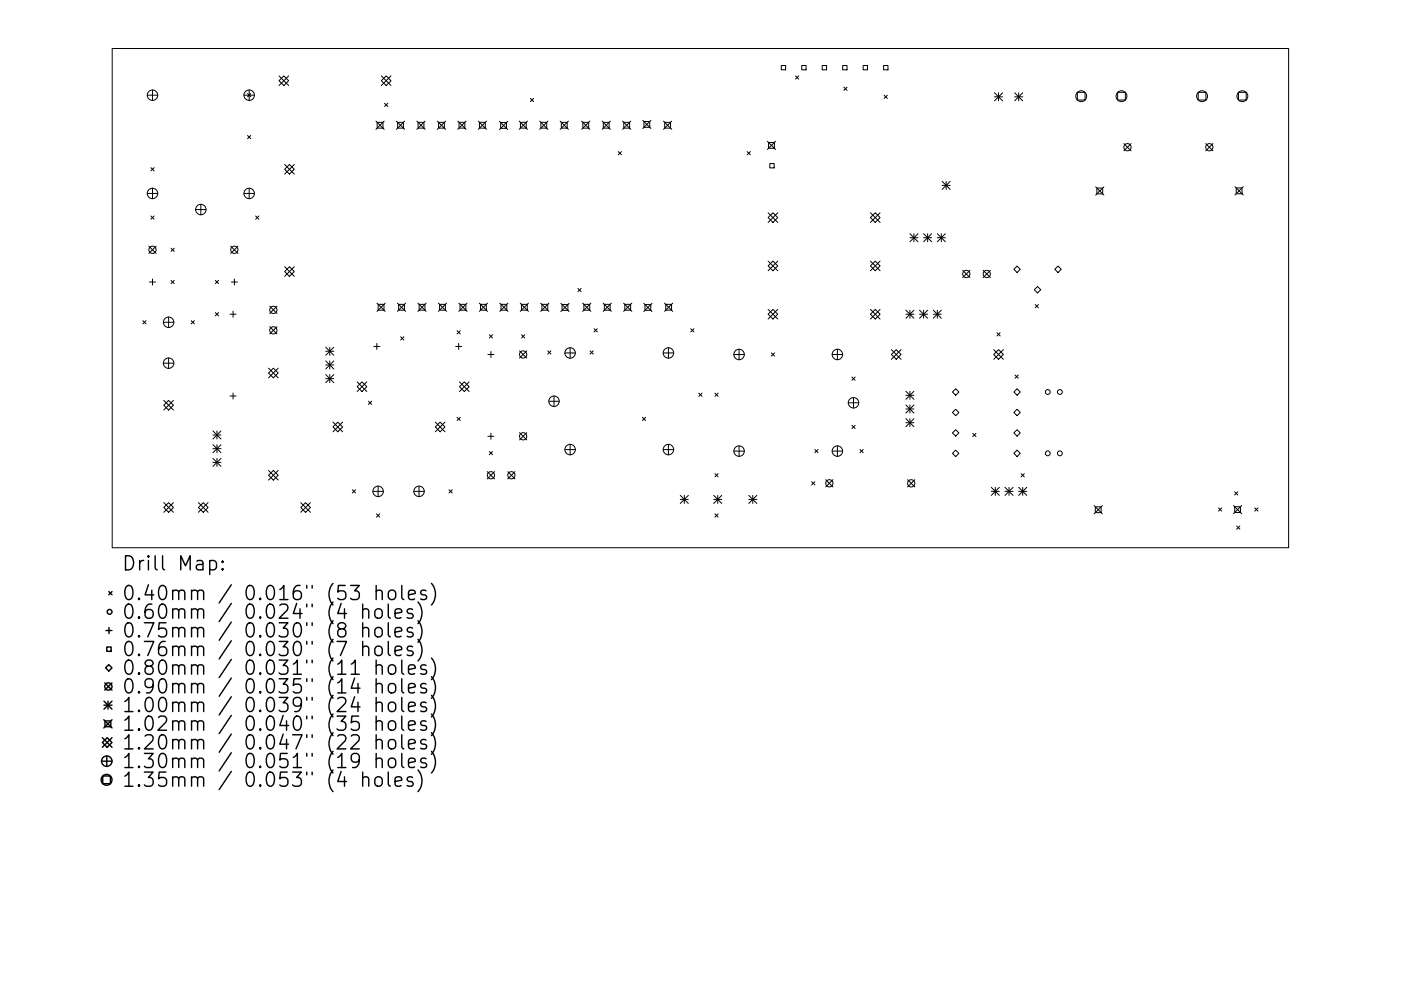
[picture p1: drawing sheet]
<svg xmlns="http://www.w3.org/2000/svg" width="297mm" height="210mm" viewBox="0 0 297 210" stroke-linecap="round" stroke-linejoin="round" font-family="sans-serif">
<defs><g id="words">
<g font-size="4.2">
<text x="25.7" y="121.1">Drill Map:</text>
<text x="25.7" y="127.4">0.40mm / 0.016&quot; (53 holes)</text>
<text x="25.7" y="131.3">0.60mm / 0.024&quot; (4 holes)</text>
<text x="25.7" y="135.3">0.75mm / 0.030&quot; (8 holes)</text>
<text x="25.7" y="139.2">0.76mm / 0.030&quot; (7 holes)</text>
<text x="25.7" y="143.2">0.80mm / 0.031&quot; (11 holes)</text>
<text x="25.7" y="147.2">0.90mm / 0.035&quot; (14 holes)</text>
<text x="25.7" y="151.1">1.00mm / 0.039&quot; (24 holes)</text>
<text x="25.7" y="155.1">1.02mm / 0.040&quot; (35 holes)</text>
<text x="25.7" y="159">1.20mm / 0.047&quot; (22 holes)</text>
<text x="25.7" y="163">1.30mm / 0.051&quot; (19 holes)</text>
<text x="25.7" y="167">1.35mm / 0.053&quot; (4 holes)</text>
</g>
</g></defs>
<g fill="none" stroke="#000" stroke-width=".21">
<path d="M23.8 10.3h249.4v105.9h-249.4zM32.3 19.1v2.2M52.5 19.9l.7 .6M52.8 19.1v2.2M53.2 19.9l-.7 .6M59.2 17.1l1-1 1 1-1 1zM59.2 16.1l2 2M61.2 16.1l-2 2M80.8 16.1l2.1 2M81.9 16.1l1 1-1 1-1.1-1zM82.9 16.1l-2.1 2M165.6 13.9h1v.9h-1z"/>
<path d="M168.7 16.1l.6 .7M169.3 16.1l-.6 .7M170 13.9h.9v.9h-.9zM174.3 13.9h.9v.9h-.9zM178.7 13.9h.9v.9h-.9zM178.9 18.5l.7 .7M179.6 18.5l-.7 .7M183 13.9h.9v.9h-.9zM187.3 13.9h1v.9h-1zM210.9 19.7l1.7 1.7M211.7 19.7v1.7M212.6 19.7l-1.7 1.7"/>
<path d="M215.1 19.7l1.7 1.7M216 19.7v1.7M216.8 19.7l-1.7 1.7M228.4 19.6h1.6v1.6h-1.6zM237 19.6h1.6v1.6h-1.6zM254 19.6h1.7v1.6h-1.7zM262.6 19.6h1.6v1.6h-1.6zM31.2 20.2h2.2M32 35.6l.7 .7M32.3 39.9v2.3M32.7 35.6l-.7 .7M51.7 20.2h2.2"/>
<path d="M52.5 28.7l.7 .7M52.8 39.9v2.3M53.2 28.7l-.7 .7M60.3 35.9l1.1-1 1 1-1 1zM60.3 34.9l2.1 2M62.4 34.9l-2.1 2M79.7 25.7l1.8 1.7M80 26h1.2v1.2h-1.2zM81.5 25.7l-1.8 1.7M81.5 21.9l.7 .7M82.2 21.9l-.7 .7M84 25.7l1.8 1.7"/>
<path d="M84.3 26h1.2v1.2h-1.2zM85.8 25.7l-1.8 1.7M88.4 25.7l1.7 1.7M88.6 26h1.3v1.2h-1.3zM90.1 25.7l-1.7 1.7M92.7 25.7l1.8 1.7M93 26h1.2v1.2h-1.2zM94.5 25.7l-1.8 1.7M97.1 25.7l1.7 1.7M97.3 26h1.3v1.2h-1.3zM98.8 25.7l-1.7 1.7M101.4 25.7l1.7 1.7"/>
<path d="M101.7 26h1.2v1.2h-1.2zM103.1 25.7l-1.7 1.7M105.9 25.7l1.7 1.8M106.2 26h1.2v1.2h-1.2zM107.6 25.7l-1.7 1.8M110.1 25.7l1.7 1.7M110.3 26h1.3v1.2h-1.3zM111.8 25.7l-1.7 1.7M112.5 20.9l.6 .7M113.1 20.9l-.6 .7M114.4 25.7l1.8 1.7M114.7 26h1.2v1.2h-1.2z"/>
<path d="M116.2 25.7l-1.8 1.7M118.8 25.7l1.7 1.7M119 26h1.3v1.2h-1.3zM120.5 25.7l-1.7 1.7M123.3 25.7l1.8 1.7M123.6 26h1.2v1.2h-1.2zM125.1 25.7l-1.8 1.7M127.7 25.7l1.7 1.7M127.9 26h1.2v1.2h-1.2zM129.4 25.7l-1.7 1.7M131.1 32.2l.7 .6M131.8 32.2l-.7 .6"/>
<path d="M132 25.7l1.7 1.7M132.3 26h1.2v1.2h-1.2zM133.7 25.7l-1.7 1.7M136.3 25.5l1.7 1.8M136.5 25.8h1.3v1.2h-1.3zM138 25.5l-1.7 1.8M140.7 25.7l1.7 1.7M140.9 26h1.3v1.2h-1.3zM142.4 25.7l-1.7 1.7M158.4 32.2l.7 .6M159.1 32.2l-.7 .6M162.7 30l1.7 1.7"/>
<path d="M163 30.2h1.2v1.3h-1.2zM163.2 34.7h.9v.9h-.9zM164.4 30l-1.7 1.7M187.5 20.2l.6 .7M188.1 20.2l-.6 .7M199.8 38.5l1.7 1.7M199.8 39.3h1.7M200.6 38.5v1.7M201.5 38.5l-1.7 1.7M210.9 20.5h1.7M215.1 20.5h1.7M232.3 39.6l1.7 1.8"/>
<path d="M232.6 39.9h1.2v1.2h-1.2zM234 39.6l-1.7 1.8M238.3 30.5l1.5 1.5M239.8 30.5l-1.5 1.5M255.6 30.5l1.6 1.5M257.2 30.5l-1.6 1.5M261.8 39.6l1.8 1.8M262.1 39.9h1.2v1.2h-1.2zM263.6 39.6l-1.8 1.8M31.2 41h2.2M31.6 52.2l1.5 1.6M31.7 59.8h1.3"/>
<path d="M32 45.8l.7 .7M32.3 59.2v1.3M32.7 45.8l-.7 .7M33.1 52.2l-1.5 1.6M36.3 52.7l.6 .6M36.3 59.5l.6 .7M36.9 52.7l-.6 .6M36.9 59.5l-.6 .7M41.5 44.5h2.2M42.6 43.3v2.3M45.7 59.5l.6 .7M46.3 59.5l-.6 .7"/>
<path d="M48.9 52.2l1.6 1.6M49 59.8h1.3M49.7 59.2v1.3M50.5 52.2l-1.6 1.6M51.7 41h2.2M54.2 45.8l.7 .7M54.9 45.8l-.7 .7M60.3 56.6l2.1 2M61.4 56.6l1 1-1 1-1.1-1zM62.4 56.6l-2.1 2M162.9 56.4l1-1 1 1-1 1zM162.9 46.2l1-1.1 1 1.1-1 1z"/>
<path d="M162.9 55.4l2 2M162.9 45.1l2 2.1M164.9 55.4l-2 2M164.9 45.1l-2 2.1M184.5 46.2l1.1-1.1 1 1.1-1 1zM184.5 55.4l2.1 2M184.5 45.1l2.1 2.1M185.6 55.4l1 1-1 1-1.1-1zM186.6 55.4l-2.1 2M186.6 45.1l-2.1 2.1M192.9 49.6l1.7 1.7M192.9 50.4h1.7"/>
<path d="M193.8 49.6v1.7M194.6 49.6l-1.7 1.7M195.8 50.4h1.7M195.8 49.6l1.7 1.7M196.7 49.6v1.7M197.5 49.6l-1.7 1.7M198.7 50.4h1.7M198.7 49.6l1.7 1.7M199.6 49.6v1.7M200.4 49.6l-1.7 1.7M204.1 57.4l1.5 1.5M205.6 57.4l-1.5 1.5"/>
<path d="M208.4 57.4l1.6 1.5M210 57.4l-1.6 1.5M215 57.1l.6-.6 .7 .6-.7 .7zM223.6 57.1l.7-.6 .7 .6-.7 .7zM30.3 68l.7 .7M31 68l-.7 .7M34.6 68.4h2.3M34.6 77.1h2.3M35.7 67.3v2.2M35.7 75.9v2.3M40.5 68l.7 .7M41.2 68l-.7 .7"/>
<path d="M45.7 66.3l.6 .7M46.3 66.3l-.6 .7M48.8 66.7h1.3M49.4 66v1.3M56.9 78.1l2.1 2.1M57.2 65l1.5 1.5M57.2 69.3l1.5 1.6M58 78.1l1 1-1 1.1-1.1-1.1zM58.7 65l-1.5 1.5M58.7 69.3l-1.5 1.6M59 78.1l-2.1 2.1M69.1 73.7l1.7 1.7"/>
<path d="M69.1 74.5h1.7M69.1 76.6l1.7 1.7M69.1 77.4h1.7M69.1 79.5l1.7 1.7M69.9 73.7v1.7M69.9 76.6v1.7M69.9 79.5v1.7M70.8 73.7l-1.7 1.7M70.8 76.6l-1.7 1.7M70.8 79.5l-1.7 1.7M79.3 73.5h1.2M79.9 72.9v1.2"/>
<path d="M79.9 64.3l1.8 1.8M80.2 64.6h1.2v1.2h-1.2zM81.7 64.3l-1.8 1.8M84.3 64.3l1.7 1.8M84.5 64.6h1.3v1.2h-1.3zM84.9 71.5l.7 .6M85.6 71.5l-.7 .6M86 64.3l-1.7 1.8M88.6 64.3l1.7 1.8M88.9 64.6h1.2v1.2h-1.2zM90.3 64.3l-1.7 1.8M92.9 64.3l1.8 1.8"/>
<path d="M93.2 64.6h1.2v1.2h-1.2zM94.7 64.3l-1.8 1.8M96.6 73.5h1.3M96.9 70.2l.7 .7M97.2 72.9v1.2M97.3 64.3l1.7 1.8M97.5 64.6h1.3v1.2h-1.3zM97.6 70.2l-.7 .7M99 64.3l-1.7 1.8M101.6 64.3l1.8 1.8M101.9 64.6h1.2v1.2h-1.2zM103.4 64.3l-1.8 1.8"/>
<path d="M103.4 75.2h1.3M103.7 71l.7 .7M104.1 74.6v1.2M104.4 71l-.7 .7M106 64.3l1.7 1.8M106.2 64.6h1.3v1.2h-1.3zM107.7 64.3l-1.7 1.8M110.1 74.4l1.6 1.6M110.3 64.3l1.7 1.8M110.6 64.6h1.2v1.2h-1.2zM110.6 71l.7 .7M111.3 71l-.7 .7"/>
<path d="M111.7 74.4l-1.6 1.6M112 64.3l-1.7 1.8M114.6 64.3l1.8 1.8M114.9 64.6h1.2v1.2h-1.2zM116.1 74.4l.7 .7M116.4 64.3l-1.8 1.8M116.8 74.4l-.7 .7M118.9 64.4l1.8 1.7M119.2 64.6h1.2v1.2h-1.2zM119.8 74.9h2.2M120.7 64.4l-1.8 1.7M120.9 73.8v2.2"/>
<path d="M122.5 61.2l.7 .7M123.2 61.2l-.7 .7M123.5 64.3l1.8 1.8M123.8 64.6h1.2v1.2h-1.2zM125.1 74.4l.7 .7M125.3 64.3l-1.8 1.8M125.8 74.4l-.7 .7M126 69.7l.6 .7M126.6 69.7l-.6 .7M127.9 64.3l1.7 1.8M128.1 64.6h1.3v1.2h-1.3zM129.6 64.3l-1.7 1.8"/>
<path d="M132.2 64.3l1.8 1.8M132.5 64.6h1.2v1.2h-1.2zM134 64.3l-1.8 1.8M136.5 64.4l1.7 1.7M136.7 64.6h1.3v1.2h-1.3zM138.2 64.4l-1.7 1.7M140.6 74.9h2.2M140.9 64.3l1.7 1.8M141.1 64.6h1.3v1.2h-1.3zM141.7 73.8v2.2M142.6 64.3l-1.7 1.8M146.5 69.7l.6 .7"/>
<path d="M147.1 69.7l-.6 .7M155.6 75.2h2.2M156.7 74.1v2.2M162.9 66.7l1-1.1 1 1.1-1 1zM162.9 65.6l2 2.1M163.5 74.9l.7 .7M164.2 74.9l-.7 .7M164.9 65.6l-2 2.1M176.4 75.2h2.3M177.5 74.1v2.2M180.6 80l.7 .7M181.3 80l-.7 .7"/>
<path d="M184.5 65.6l2.1 2.1M185.6 65.6l1 1.1-1 1-1.1-1zM186.6 65.6l-2.1 2.1M189 75.2l1-1 1 1-1 1zM189 74.2l2 2M191 74.2l-2 2M192.1 66.7h1.7M192.1 65.8l1.7 1.7M192.9 65.8v1.7M193.8 65.8l-1.7 1.7M195 66.7h1.7M195 65.8l1.7 1.7"/>
<path d="M195.8 65.8v1.7M196.7 65.8l-1.7 1.7M197.9 66.7h1.7M197.9 65.8l1.7 1.7M198.7 65.8v1.7M199.6 65.8l-1.7 1.7M210.7 75.2l1-1 1 1-1 1zM210.7 74.2l2 2M211.4 70.6l.7 .7M212.1 70.6l-.7 .7M212.7 74.2l-2 2M215.2 79.6l.7 .6"/>
<path d="M215.9 79.6l-.7 .6M219.3 61.5l.7-.7 .7 .7-.7 .7zM219.5 64.6l.7 .7M220.2 64.6l-.7 .7M34.7 86l1-1.1 1.1 1.1-1.1 1zM34.7 84.9l2.1 2.1M36.8 84.9l-2.1 2.1M45.1 91.4l1.8 1.7M45.1 92.3h1.8M45.1 94.3l1.8 1.8M45.1 95.2h1.8M45.1 97.2l1.8 1.8"/>
<path d="M45.1 98.1h1.8M46 91.4v1.7M46 94.3v1.8M46 97.2v1.8M46.9 91.4l-1.8 1.7M46.9 94.3l-1.8 1.8M46.9 97.2l-1.8 1.8M48.8 84h1.3M49.4 83.4v1.3M56.9 99.8l2.1 2.1M58 99.8l1 1-1 1.1-1.1-1.1zM59 99.8l-2.1 2.1"/>
<path d="M69.1 80.3h1.7M70.6 89.6l2 2M71.6 89.6l1 1-1 1-1-1zM72.6 89.6l-2 2M75.7 82l1-1 1.1 1-1.1 1.1zM75.7 81l2.1 2.1M77.8 81l-2.1 2.1M78.1 85.1l.7 .7M78.8 85.1l-.7 .7M92.3 90.6l1-1 1 1-1 1zM92.3 89.6l2 2M94.3 89.6l-2 2"/>
<path d="M96.9 88.5l.7 .7M97.4 82l1-1 1.1 1-1.1 1.1zM97.4 81l2.1 2.1M97.6 88.5l-.7 .7M99.5 81l-2.1 2.1M103.4 92.6h1.3M103.7 95.8l.7 .7M104.1 91.9v1.3M104.4 95.8l-.7 .7M110.1 91.8l1.6 1.5M111.7 91.8l-1.6 1.5M116.3 85.1h2.3"/>
<path d="M117.5 84v2.2M119.8 95.4h2.2M120.9 94.3v2.2M136.2 88.5l.7 .7M136.9 88.5l-.7 .7M140.6 95.4h2.2M141.7 94.3v2.2M148.2 83.4l.6 .7M148.8 83.4l-.6 .7M151.6 83.4l.7 .7M152.3 83.4l-.7 .7M155.6 95.7h2.2"/>
<path d="M156.7 94.6v2.2M172.8 95.4l.6 .7M173.4 95.4l-.6 .7M176.4 95.7h2.3M177.5 94.6v2.2M179.8 85.5h2.3M180.6 90.2l.7 .7M181 84.3v2.3M181.3 90.2l-.7 .7M182.3 95.4l.7 .7M183 95.4l-.7 .7M192.1 83l1.7 1.7"/>
<path d="M192.1 83.9h1.7M192.1 85.9l1.7 1.7M192.1 86.8h1.7M192.1 88.8l1.7 1.7M192.1 89.7h1.7M192.9 83v1.7M192.9 85.9v1.7M192.9 88.8v1.7M193.8 83l-1.7 1.7M193.8 85.9l-1.7 1.7M193.8 88.8l-1.7 1.7M201.9 87.5l.7-.7 .7 .7-.7 .7z"/>
<path d="M201.9 91.8l.7-.6 .7 .6-.7 .7zM202.6 82.5l.7 .7-.7 .7-.7-.7zM202.6 95.5l.7 .7-.7 .7-.7-.7zM206.2 92l.7 .6M206.9 92l-.7 .6M215 87.5l.6-.7 .7 .7-.7 .7zM215 91.8l.6-.6 .7 .6-.7 .7zM215.6 82.5l.7 .7-.7 .7-.6-.7zM215.6 95.5l.7 .7-.7 .7-.6-.7zM34.7 107.7l1-1.1 1.1 1.1-1.1 1zM34.7 106.6l2.1 2.1M36.8 106.6l-2.1 2.1"/>
<path d="M42.1 107.7l1-1.1 1 1.1-1 1zM42.1 106.6l2 2.1M44.1 106.6l-2 2.1M63.8 107.7l1-1.1 1 1.1-1 1zM63.8 106.6l2 2.1M65.8 106.6l-2 2.1M74.7 103.9l.7 .7M75.4 103.9l-.7 .7M79.1 104.3h2.2M79.8 109l.7 .7M80.2 103.1v2.3M80.5 109l-.7 .7"/>
<path d="M87.7 104.3h2.3M88.8 103.1v2.3M95.2 103.9l.7 .7M95.9 103.9l-.7 .7M103.3 100.1l1.6 1.5M104.9 100.1l-1.6 1.5M107.7 100.1l1.5 1.5M109.2 100.1l-1.5 1.5M144.2 106h1.7M144.2 105.1l1.7 1.7M145.1 105.1v1.7M145.9 105.1l-1.7 1.7"/>
<path d="M151.3 105.1l1.7 1.7M151.3 106h1.7M151.6 100.5l.7 .7M151.6 109l.7 .7M152.2 105.1v1.7M152.3 100.5l-.7 .7M152.3 109l-.7 .7M153 105.1l-1.7 1.7M158.8 106h1.7M158.8 105.1l1.7 1.7M159.6 105.1v1.7M160.5 105.1l-1.7 1.7"/>
<path d="M172.1 102.2l.7 .7M172.8 102.2l-.7 .7M175.1 101.8l1.5 1.5M176.6 101.8l-1.5 1.5M192.4 101.8l1.6 1.5M194 101.8l-1.6 1.5M210.2 103.4l1.7 1.7M210.2 104.3h1.7M211 103.4v1.7M211.9 103.4l-1.7 1.7M213.1 104.3h1.7M213.1 103.4l1.7 1.7"/>
<path d="M213.9 103.4v1.7M214.8 103.4l-1.7 1.7M216 104.3h1.7M216 103.4l1.7 1.7M216.5 100.5l.7 .7M216.8 103.4v1.7M217.2 100.5l-.7 .7M217.7 103.4l-1.7 1.7M232 107.3l1.7 1.7M232.2 107.5h1.3v1.3h-1.3zM233.7 107.3l-1.7 1.7M258.3 107.8l.7 .6"/>
<path d="M259 107.8l-.7 .6M261.5 107.2l1.8 1.8M261.8 104.3l.7 .7M261.8 107.5h1.2v1.2h-1.2zM262.2 111.6l.7 .7M262.5 104.3l-.7 .7M262.9 111.6l-.7 .7M263.3 107.2l-1.8 1.8M266 107.8l.7 .6M266.7 107.8l-.7 .6"/>
<circle cx="32.3" cy="20.2" r="1.11"/>
<circle cx="52.8" cy="20.2" r="1.11"/>
<circle cx="229.2" cy="20.4" r="1.15"/>
<circle cx="237.8" cy="20.4" r="1.15"/>
<circle cx="239" cy="31.2" r=".77"/>
<circle cx="254.9" cy="20.4" r="1.15"/>
<circle cx="256.4" cy="31.2" r=".77"/>
<circle cx="263.4" cy="20.4" r="1.15"/>
<circle cx="32.3" cy="41" r="1.11"/>
<circle cx="32.3" cy="53" r=".77"/>
<circle cx="42.6" cy="44.5" r="1.11"/>
<circle cx="49.7" cy="53" r=".77"/>
<circle cx="52.8" cy="41" r="1.11"/>
<circle cx="204.9" cy="58.1" r=".77"/>
<circle cx="209.2" cy="58.1" r=".77"/>
<circle cx="35.7" cy="68.4" r="1.11"/>
<circle cx="35.7" cy="77.1" r="1.11"/>
<circle cx="58" cy="65.7" r=".77"/>
<circle cx="58" cy="70.1" r=".77"/>
<circle cx="110.9" cy="75.2" r=".77"/>
<circle cx="120.9" cy="74.9" r="1.11"/>
<circle cx="141.7" cy="74.9" r="1.11"/>
<circle cx="156.7" cy="75.2" r="1.11"/>
<circle cx="177.5" cy="75.2" r="1.11"/>
<circle cx="110.9" cy="92.6" r=".77"/>
<circle cx="117.5" cy="85.1" r="1.11"/>
<circle cx="120.9" cy="95.4" r="1.11"/>
<circle cx="141.7" cy="95.4" r="1.11"/>
<circle cx="156.7" cy="95.7" r="1.11"/>
<circle cx="177.5" cy="95.7" r="1.11"/>
<circle cx="181" cy="85.5" r="1.11"/>
<circle cx="222.1" cy="96.2" r=".51"/>
<circle cx="222.1" cy="83.2" r=".51"/>
<circle cx="224.7" cy="96.2" r=".51"/>
<circle cx="224.7" cy="83.2" r=".51"/>
<circle cx="80.2" cy="104.3" r="1.11"/>
<circle cx="88.8" cy="104.3" r="1.11"/>
<circle cx="104.1" cy="100.8" r=".77"/>
<circle cx="108.4" cy="100.8" r=".77"/>
<circle cx="175.8" cy="102.5" r=".77"/>
<circle cx="193.2" cy="102.5" r=".77"/>
</g>
<g fill="none" stroke="#000" stroke-width=".3">
<path d="M44.5 119.1l.8-.2 .6 .6v.8l-.3 .5-.3 .1-.8-.1M47.2 119.1l.1 .1-.1 .1-.2-.1 .2-.1v.2M22.5 133.8h1.2M22.6 137.3h1v.9h-1zM23.1 125.5l.6 .7M23.1 133.1v1.3M23.7 125.5l-.6 .7M47.2 120.6l.1 .2-.1 .1-.2-.1 .2-.2v.3M76.9 129.5a.74 .74 0 0 1 1.3 .1v1.6M76.9 133.4a.74 .74 0 0 1 1.3 .2v1.5M76.9 137.4a.74 .74 0 0 1 1.3 .1v1.6M76.9 128.2v3"/>
<path d="M76.9 132.1v3M76.9 136.1v3M79.6 133.4a.81 .81 0 0 1 .8-.3 .81 .81 0 0 1 .6 .6v.9a.81 .81 0 0 1-.7 .6 .81 .81 0 0 1-.8-.6v-.9zM79.8 125.5a.74 .74 0 0 1 1.2 .1v1.6M79.8 129.3a.81 .81 0 0 1 1.2 .4v.9a.81 .81 0 0 1-.7 .6 .81 .81 0 0 1-.8-.6v-.9zM79.8 137.2a.81 .81 0 0 1 1.2 .5v.8a.81 .81 0 0 1-.7 .6 .81 .81 0 0 1-.8-.6v-.8zM79.8 124.2v3M82.3 128.2v2.5l.5 .5M82.3 132.1v2.6l.5 .4M82.3 136.1v2.6l.5 .4M82.5 125.5a.81 .81 0 0 1 .8-.3 .81 .81 0 0 1 .6 .6v.8a.81 .81 0 0 1-.8 .6 .81 .81 0 0 1-.8-.6v-.8zM83.8 130.2l1.4-.3-.2-.6-.8-.1-.4 .4v1.1l.1 .3 .3 .2 .8-.2"/>
<path d="M83.8 134.1l1.4-.3-.2-.5-.8-.2-.4 .5v1.1l.1 .3 .3 .1 .8-.1M83.8 138.1l1.4-.3-.2-.6-.8-.1-.4 .4v1.2l.1 .2 .3 .2 .8-.2M85.2 124.2v2.6l.4 .4M86.6 126.2l1.4-.3-.1-.5-.9-.2-.4 .4v1.2l.2 .3 .2 .1 .9-.1M87.5 129.3l-.7-.1-.5 .4 .2 .4 1 .3 .1 .3-.1 .4-.3 .2-.9-.2M87.5 133.3l-.7-.2-.5 .5 .2 .4 1 .3 .1 .3-.1 .4-.3 .1-.9-.1M87.5 137.2l-.7-.1-.5 .4 .2 .4 1 .3 .1 .3-.1 .4-.3 .2-.9-.2M88.6 127.7a3.4 3.4 0 0 1 0 4.6M88.6 131.7a3.4 3.4 0 0 1 0 4.6M88.6 135.7a3.4 3.4 0 0 1 0 4.5M90.3 125.4l-.7-.2-.4 .4 .1 .5 1 .3 .2 .2-.2 .5-.3 .1-.8-.1M91.5 123.8a3.4 3.4 0 0 1 0 4.6"/>
<path d="M91.5 139.6a3.4 3.4 0 0 1 0 4.6M21.7 156.5l2 2.1M22 152.7l1.7 1.7M22 148.8l1.7 1.7M22 149.6h1.7M22.2 144.9l1.5 1.5M22.3 153h1.2v1.2h-1.2zM22.4 141.7l.7-.7 .6 .7-.6 .7zM22.7 156.5l1 1-1 1.1-1-1.1zM22.9 148.8v1.7M23.7 144.9l-1.5 1.5M23.7 148.8l-1.7 1.7"/>
<path d="M23.7 152.7l-1.7 1.7M23.7 156.5l-2 2.1M79.8 141.3a.74 .74 0 0 1 1.2 .2v1.5M79.8 145.3a.75 .75 0 0 1 1.2 .1v1.6M79.8 149.3a.75 .75 0 0 1 1.2 .1v1.6M79.8 153.2a.75 .75 0 0 1 1.2 .2v1.5M79.8 157.2a.75 .75 0 0 1 1.2 .1v1.6M79.8 140v3M79.8 144v3M79.8 148v3M79.8 151.9v3M79.8 155.9v3"/>
<path d="M79.8 159.8v3M82.5 141.3a.81 .81 0 0 1 .8-.3 .81 .81 0 0 1 .6 .6v.9a.81 .81 0 0 1-.8 .6 .81 .81 0 0 1-.8-.6v-.9zM82.5 149.3a.81 .81 0 0 1 .8-.3 .81 .81 0 0 1 .6 .5v.9a.81 .81 0 0 1-.8 .6 .81 .81 0 0 1-.8-.6v-.9zM82.5 153.2a.81 .81 0 0 1 .8-.3 .81 .81 0 0 1 .6 .6v.9a.81 .81 0 0 1-.8 .6 .81 .81 0 0 1-.8-.6v-.9zM82.6 145.2a.81 .81 0 0 1 1.3 .4v.8a.81 .81 0 0 1-.8 .6 .81 .81 0 0 1-.8-.6v-.8zM82.6 157a.81 .81 0 0 1 1.3 .5v.8a.81 .81 0 0 1-.8 .6 .81 .81 0 0 1-.8-.6v-.8zM85.2 140v2.6l.4 .4M85.2 144v2.6l.4 .4M85.2 148v2.5l.4 .5M85.2 151.9v2.6l.4 .4M85.2 155.9v2.6l.4 .4M85.2 159.8v2.6l.4 .4"/>
<path d="M86.6 142l1.4-.2-.1-.6-.9-.2-.4 .5v1.1l.2 .3 .2 .1 .9-.1M86.6 146l1.4-.3-.1-.5-.9-.2-.4 .4v1.2l.2 .3 .2 .1 .9-.1M86.6 150l1.4-.3-.1-.6-.9-.1-.4 .4v1.1l.2 .3 .2 .2 .9-.2M86.6 153.9l1.4-.3-.1-.5-.9-.2-.4 .5v1.1l.2 .3 .2 .1 .9-.1M86.6 157.9l1.4-.3-.1-.6-.9-.1-.4 .4v1.2l.2 .2 .2 .2 .9-.2M90.3 141.2l-.7-.2-.4 .5 .1 .4 1 .3 .2 .3-.2 .4-.3 .1-.8-.1M90.3 145.2l-.7-.2-.4 .4 .1 .5 1 .3 .2 .2-.2 .5-.3 .1-.8-.1M90.3 149.1l-.7-.1-.4 .4 .1 .4 1 .3 .2 .3-.2 .4-.3 .2-.8-.2M90.3 153.1l-.7-.2-.4 .5 .1 .4 1 .3 .2 .3-.2 .4-.3 .1-.8-.1M90.3 157l-.7-.1-.4 .4 .1 .4 1 .3 .2 .3-.2 .4-.3 .2-.8-.2M91.5 143.6a3.4 3.4 0 0 1 0 4.6M91.5 147.5a3.4 3.4 0 0 1 0 4.6"/>
<path d="M91.5 151.5a3.4 3.4 0 0 1 0 4.6M91.5 155.5a3.4 3.4 0 0 1 0 4.5M91.5 159.4a3.4 3.4 0 0 1 0 4.6M21.5 161.5h2.2M21.8 164.6h1.6v1.7h-1.6zM22.6 160.4v2.2M76.9 165.1a.74 .74 0 0 1 1.3 .1v1.6M76.9 163.8v3M79.8 161.1a.74 .74 0 0 1 1.2 .2v1.5M79.8 165a.81 .81 0 0 1 1.2 .4v.8a.81 .81 0 0 1-.7 .6 .81 .81 0 0 1-.8-.6v-.8zM82.3 163.8v2.6l.5 .4M82.5 161.1a.81 .81 0 0 1 .8-.3 .81 .81 0 0 1 .6 .6v.9a.81 .81 0 0 1-.8 .6 .81 .81 0 0 1-.8-.6v-.9z"/>
<path d="M83.8 165.8l1.4-.3-.2-.5-.8-.2-.4 .4v1.2l.1 .3 .3 .1 .8-.1M86.6 161.8l1.4-.2-.1-.6-.9-.2-.4 .5v1.1l.2 .3 .2 .1 .9-.1M87.5 165l-.7-.2-.5 .4 .2 .5 1 .3 .1 .2-.1 .5-.3 .1-.9-.1M88.6 163.4a3.4 3.4 0 0 1 0 4.6M90.3 161l-.7-.2-.4 .5 .1 .4 1 .3 .2 .3-.2 .4-.3 .1-.8-.1"/>
<circle cx="23.2" cy="129.8" r=".51"/>
<circle cx="23" cy="145.7" r=".77"/>
<circle cx="22.6" cy="165.5" r="1.15"/>
<circle cx="22.6" cy="161.5" r="1.11"/>
</g>
<use href="#words"/>
</svg>
